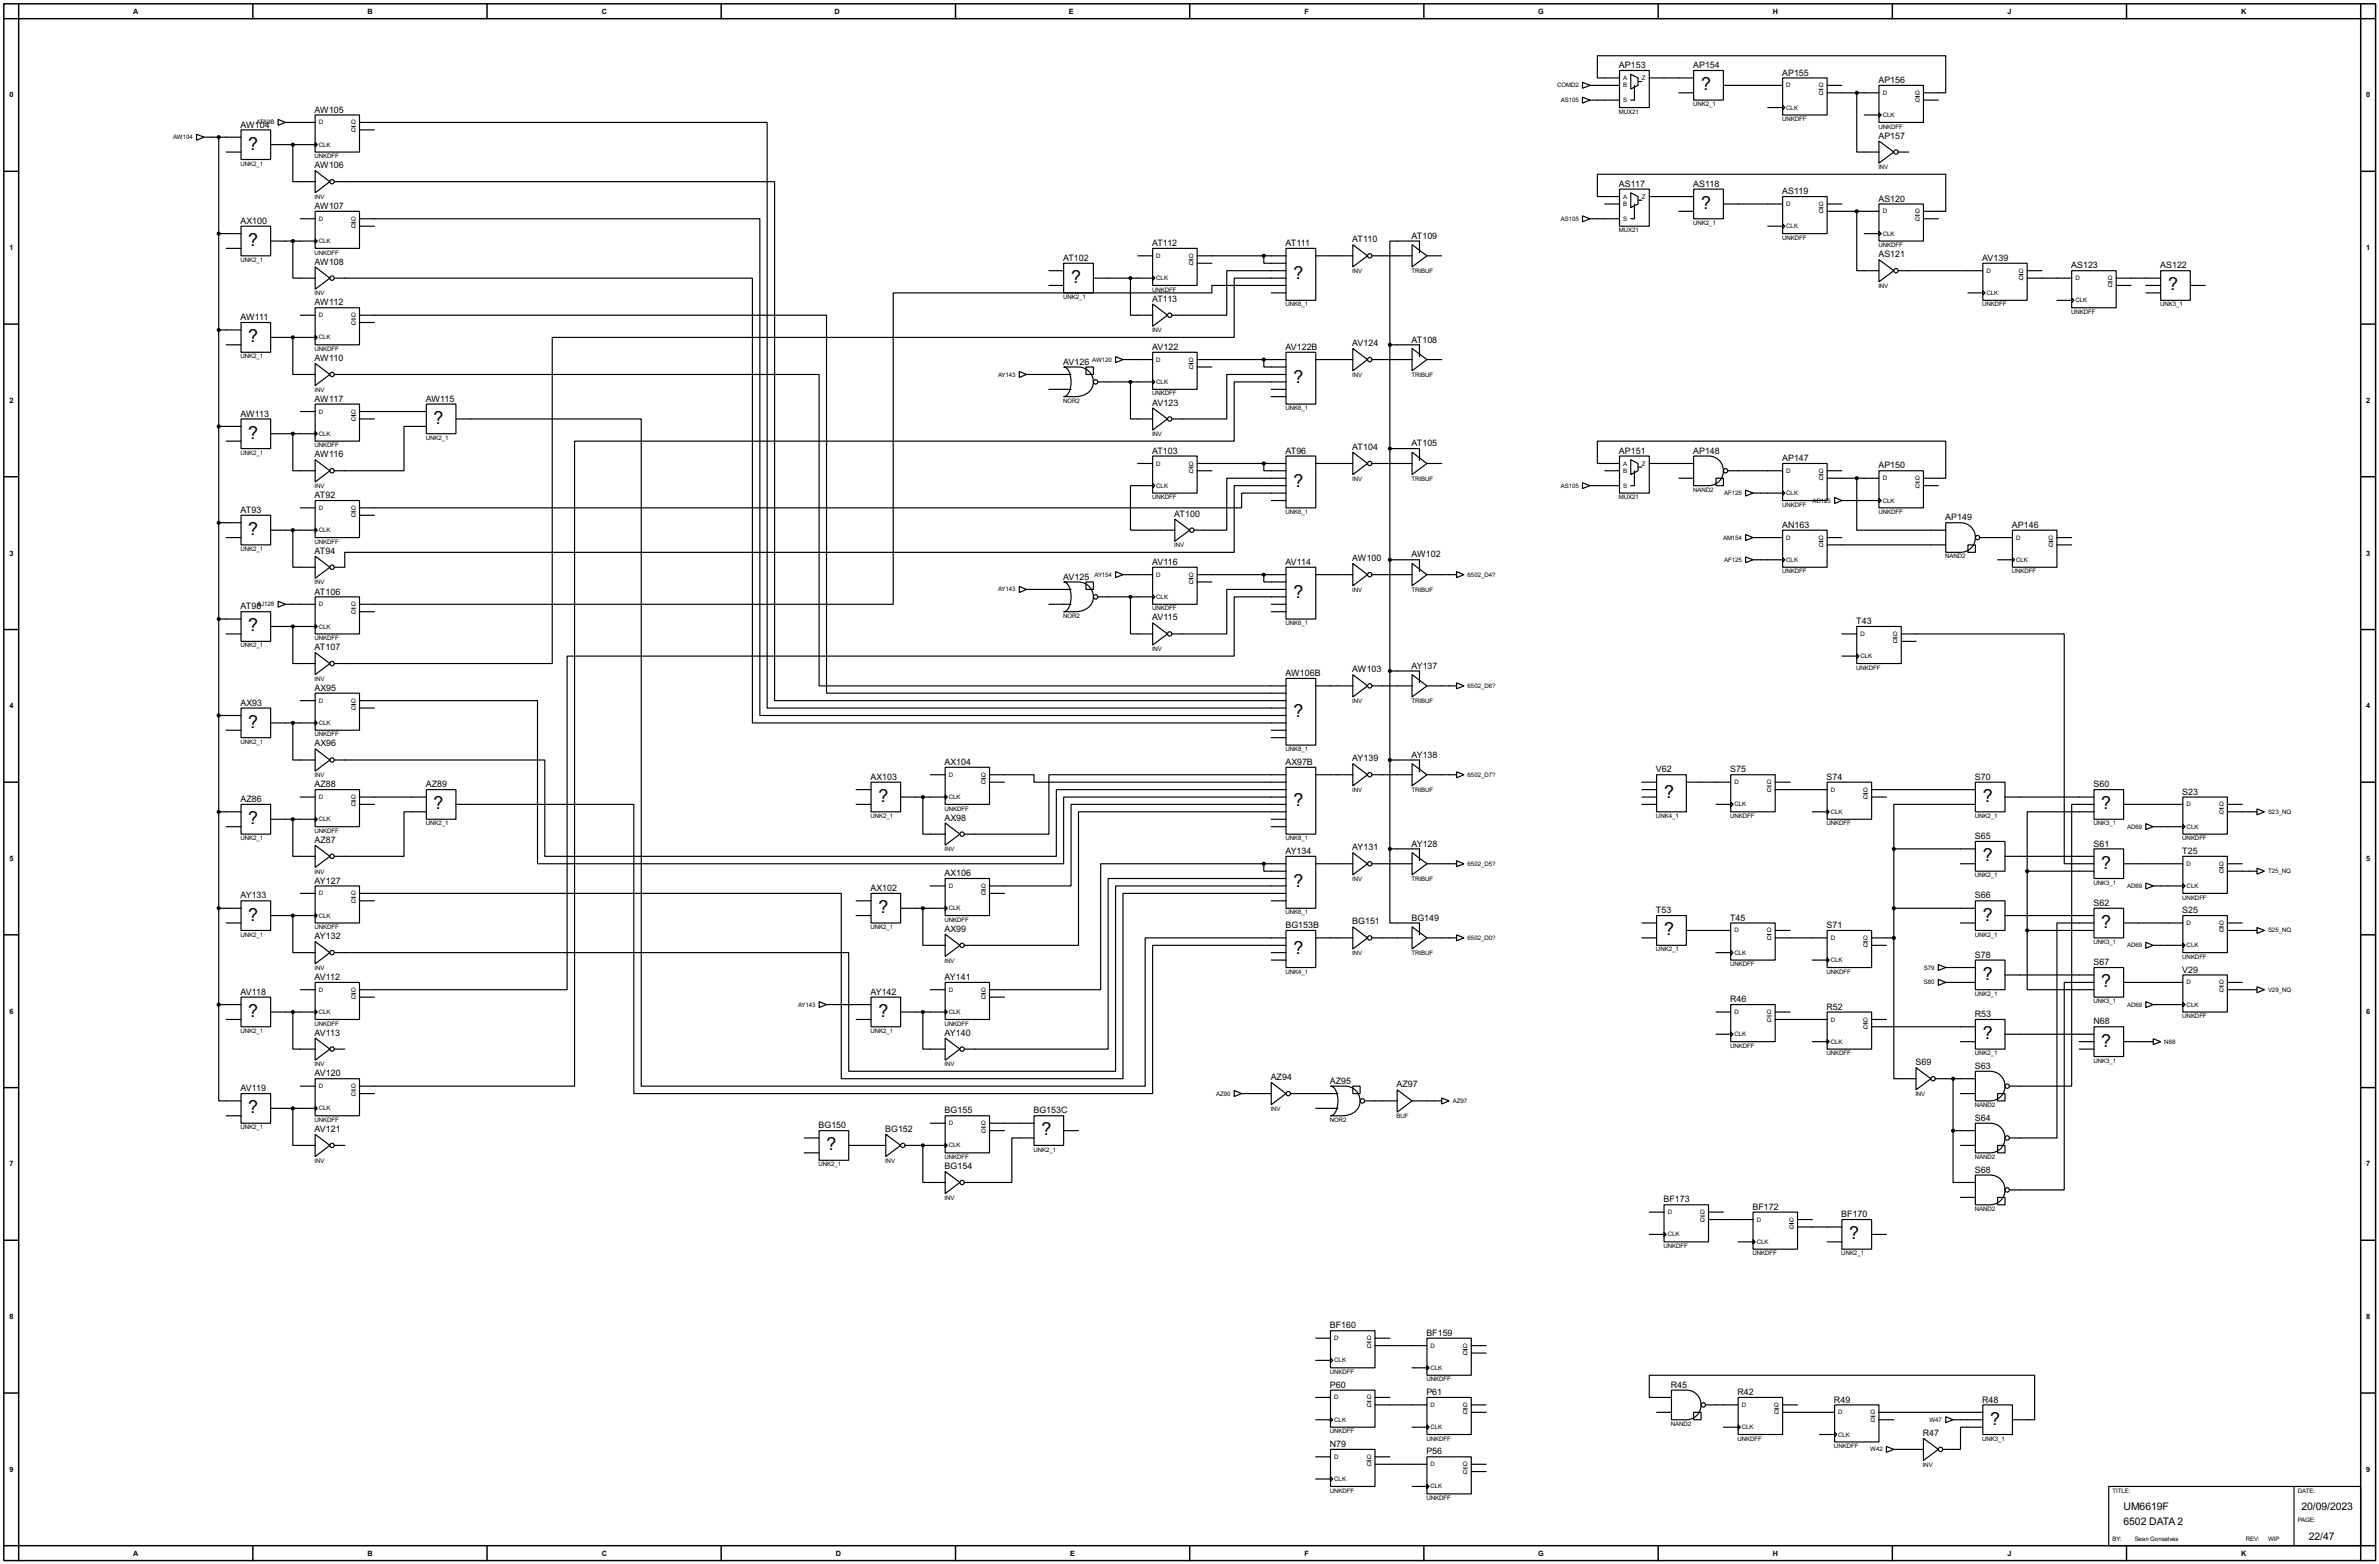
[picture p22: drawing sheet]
<svg xmlns="http://www.w3.org/2000/svg" width="815mm" height="536mm" viewBox="0 0 815 536" stroke-linecap="round" stroke-linejoin="round" font-family="sans-serif">
<defs><g id="words">
<g font-size="6.9">
<text x="583" y="31">?</text>
<text x="85.1" y="51.3">?</text>
<text x="583" y="71.5">?</text>
<text x="85.1" y="84.2">?</text>
<text x="443.3" y="95.7">?</text>
<text x="367.1" y="96.9">?</text>
<text x="743" y="99.5">?</text>
<text x="85.1" y="117.3">?</text>
<text x="443.3" y="131.2">?</text>
<text x="148.6" y="145.3">?</text>
<text x="85.1" y="150.3">?</text>
<text x="443.3" y="166.8">?</text>
<text x="85.1" y="183.4">?</text>
<text x="443.3" y="204.9">?</text>
<text x="85.1" y="216.4">?</text>
<text x="443.3" y="245.6">?</text>
<text x="85.1" y="249.4">?</text>
<text x="301" y="274.8">?</text>
<text x="570.3" y="273.5">?</text>
<text x="679.5" y="274.8">?</text>
<text x="148.6" y="277.3">?</text>
<text x="443.3" y="276.1">?</text>
<text x="720.1" y="277.3">?</text>
<text x="85.1" y="282.4">?</text>
<text x="679.5" y="295.1">?</text>
<text x="720.1" y="297.7">?</text>
<text x="443.3" y="304">?</text>
<text x="85.1" y="315.4">?</text>
<text x="301" y="312.9">?</text>
<text x="679.5" y="315.4">?</text>
<text x="720.1" y="318">?</text>
<text x="570.3" y="320.5">?</text>
<text x="443.3" y="326.9">?</text>
<text x="679.5" y="335.8">?</text>
<text x="720.1" y="338.3">?</text>
<text x="85.1" y="348.5">?</text>
<text x="301" y="348.5">?</text>
<text x="679.5" y="356.1">?</text>
<text x="720.1" y="358.6">?</text>
<text x="85.1" y="381.5">?</text>
<text x="356.9" y="389.1">?</text>
<text x="283.3" y="394.2">?</text>
<text x="633.8" y="424.7">?</text>
<text x="682" y="488.2">?</text>
</g>
<g font-size="4">
<text x="727.8" y="517.5">UM6619F</text>
<text x="788.7" y="517.5">20/09/2023</text>
<text x="727.8" y="522.5">6502 DATA 2</text>
<text x="791.3" y="527.6">22/47</text>
</g>
<g font-size="3.4">
<text x="554.8" y="23.3">AP153</text>
<text x="580.2" y="23.3">AP154</text>
<text x="610.7" y="25.9">AP155</text>
<text x="643.7" y="28.4">AP156</text>
<text x="107.8" y="38.6">AW105</text>
<text x="82.4" y="43.7">AW104</text>
<text x="643.7" y="47.5">AP157</text>
<text x="107.8" y="57.7">AW106</text>
<text x="554.8" y="64">AS117</text>
<text x="580.2" y="64">AS118</text>
<text x="107.8" y="71.6">AW107</text>
<text x="610.7" y="66.5">AS119</text>
<text x="643.7" y="69.1">AS120</text>
<text x="82.4" y="76.7">AX100</text>
<text x="463.4" y="83.1">AT110</text>
<text x="483.7" y="81.8">AT109</text>
<text x="364.3" y="89.4">AT102</text>
<text x="394.8" y="84.3">AT112</text>
<text x="440.5" y="84.3">AT111</text>
<text x="643.7" y="88.2">AS121</text>
<text x="679.3" y="89.4">AV139</text>
<text x="107.8" y="90.7">AW108</text>
<text x="709.8" y="92">AS123</text>
<text x="740.3" y="92">AS122</text>
<text x="107.8" y="104.7">AW112</text>
<text x="394.8" y="103.4">AT113</text>
<text x="82.4" y="109.7">AW111</text>
<text x="394.8" y="119.9">AV122</text>
<text x="440.5" y="119.9">AV122B</text>
<text x="463.4" y="118.6">AV124</text>
<text x="483.7" y="117.4">AT108</text>
<text x="107.8" y="123.7">AW110</text>
<text x="364.3" y="124.9">AV126</text>
<text x="107.8" y="137.6">AW117</text>
<text x="145.9" y="137.6">AW115</text>
<text x="82.4" y="142.8">AW113</text>
<text x="394.8" y="139">AV123</text>
<text x="394.8" y="155.5">AT103</text>
<text x="440.5" y="155.5">AT96</text>
<text x="463.4" y="154.2">AT104</text>
<text x="483.7" y="152.9">AT105</text>
<text x="554.8" y="155.5">AP151</text>
<text x="580.2" y="155.5">AP148</text>
<text x="107.8" y="156.7">AW116</text>
<text x="610.7" y="158">AP147</text>
<text x="643.7" y="160.5">AP150</text>
<text x="107.8" y="170.7">AT92</text>
<text x="82.4" y="175.7">AT93</text>
<text x="402.4" y="177.1">AT100</text>
<text x="666.6" y="178.3">AP149</text>
<text x="610.7" y="180.9">AN163</text>
<text x="689.5" y="180.9">AP146</text>
<text x="107.8" y="189.8">AT94</text>
<text x="483.7" y="191">AW102</text>
<text x="394.8" y="193.6">AV116</text>
<text x="440.5" y="193.6">AV114</text>
<text x="463.4" y="192.3">AW100</text>
<text x="107.8" y="203.7">AT106</text>
<text x="364.3" y="198.6">AV125</text>
<text x="82.4" y="208.8">AT98</text>
<text x="394.8" y="212.6">AV115</text>
<text x="636.1" y="213.9">T43</text>
<text x="107.8" y="222.8">AT107</text>
<text x="440.5" y="231.7">AW106B</text>
<text x="463.4" y="230.4">AW103</text>
<text x="483.7" y="229.1">AY137</text>
<text x="107.8" y="236.7">AX95</text>
<text x="82.4" y="241.8">AX93</text>
<text x="107.8" y="255.8">AX96</text>
<text x="323.7" y="262.1">AX104</text>
<text x="440.5" y="262.1">AX97B</text>
<text x="463.4" y="260.9">AY139</text>
<text x="483.7" y="259.6">AY138</text>
<text x="107.8" y="269.8">AZ88</text>
<text x="145.9" y="269.8">AZ89</text>
<text x="298.3" y="267.2">AX103</text>
<text x="567.5" y="264.7">V62</text>
<text x="592.9" y="264.7">S75</text>
<text x="626" y="267.2">S74</text>
<text x="676.8" y="267.2">S70</text>
<text x="717.4" y="269.8">S60</text>
<text x="82.4" y="274.8">AZ86</text>
<text x="747.9" y="272.3">S23</text>
<text x="323.7" y="281.2">AX98</text>
<text x="676.8" y="287.5">S65</text>
<text x="107.8" y="288.8">AZ87</text>
<text x="440.5" y="292.6">AY134</text>
<text x="463.4" y="291.4">AY131</text>
<text x="483.7" y="290.1">AY128</text>
<text x="717.4" y="290.1">S61</text>
<text x="747.9" y="292.6">T25</text>
<text x="107.8" y="302.8">AY127</text>
<text x="298.3" y="305.3">AX102</text>
<text x="323.7" y="300.2">AX106</text>
<text x="82.4" y="307.9">AY133</text>
<text x="676.8" y="307.9">S66</text>
<text x="717.4" y="310.4">S62</text>
<text x="463.4" y="316.8">BG151</text>
<text x="483.7" y="315.5">BG149</text>
<text x="567.5" y="312.9">T53</text>
<text x="592.9" y="315.5">T45</text>
<text x="747.9" y="312.9">S25</text>
<text x="107.8" y="321.8">AY132</text>
<text x="323.7" y="319.3">AX99</text>
<text x="440.5" y="318">BG153B</text>
<text x="626" y="318">S71</text>
<text x="676.8" y="328.2">S78</text>
<text x="107.8" y="335.8">AV112</text>
<text x="323.7" y="335.8">AY141</text>
<text x="717.4" y="330.7">S67</text>
<text x="747.9" y="333.3">V29</text>
<text x="82.4" y="340.9">AV118</text>
<text x="298.3" y="340.9">AY142</text>
<text x="592.9" y="343.4">R46</text>
<text x="626" y="346">R52</text>
<text x="676.8" y="348.5">R53</text>
<text x="717.4" y="351">N68</text>
<text x="107.8" y="354.9">AV113</text>
<text x="323.7" y="354.9">AY140</text>
<text x="656.4" y="365">S69</text>
<text x="107.8" y="368.8">AV120</text>
<text x="435.5" y="370.1">AZ94</text>
<text x="455.8" y="371.4">AZ95</text>
<text x="676.8" y="366.3">S63</text>
<text x="82.4" y="373.9">AV119</text>
<text x="478.6" y="372.6">AZ97</text>
<text x="323.7" y="381.5">BG155</text>
<text x="354.2" y="381.5">BG153C</text>
<text x="107.8" y="387.9">AV121</text>
<text x="280.5" y="386.6">BG150</text>
<text x="303.4" y="387.9">BG152</text>
<text x="676.8" y="384.1">S64</text>
<text x="323.7" y="400.6">BG154</text>
<text x="676.8" y="401.8">S68</text>
<text x="570.1" y="412">BF173</text>
<text x="600.6" y="414.5">BF172</text>
<text x="631" y="417.1">BF170</text>
<text x="455.8" y="455.2">BF160</text>
<text x="488.8" y="457.7">BF159</text>
<text x="455.8" y="475.5">P60</text>
<text x="488.8" y="478">P61</text>
<text x="572.6" y="475.5">R45</text>
<text x="595.5" y="478">R42</text>
<text x="628.5" y="480.6">R49</text>
<text x="679.3" y="480.6">R48</text>
<text x="455.8" y="495.8">N79</text>
<text x="659" y="492">R47</text>
<text x="488.8" y="498.4">P56</text>
</g>
<g font-size="2.8">
<text x="45.7" y="4.7">A</text>
<text x="126" y="4.7">B</text>
<text x="206.2" y="4.7">C</text>
<text x="286" y="4.7">D</text>
<text x="366.3" y="4.7">E</text>
<text x="447.1" y="4.7">F</text>
<text x="527.2" y="4.7">G</text>
<text x="607.5" y="4.7">H</text>
<text x="688" y="4.7">J</text>
<text x="768.1" y="4.7">K</text>
<text x="3.2" y="33.4">0</text>
<text x="810.9" y="33.4">0</text>
<text x="3.2" y="85.7">1</text>
<text x="810.9" y="85.7">1</text>
<text x="3.2" y="138.1">2</text>
<text x="810.9" y="138.1">2</text>
<text x="3.2" y="190.4">3</text>
<text x="810.9" y="190.4">3</text>
<text x="3.2" y="242.7">4</text>
<text x="810.9" y="242.7">4</text>
<text x="3.2" y="295">5</text>
<text x="810.9" y="295">5</text>
<text x="3.2" y="347.4">6</text>
<text x="810.9" y="347.4">6</text>
<text x="3.2" y="399.7">7</text>
<text x="810.9" y="399.7">7</text>
<text x="3.2" y="452">8</text>
<text x="810.9" y="452">8</text>
<text x="3.2" y="504.3">9</text>
<text x="810.9" y="504.3">9</text>
<text x="45.7" y="533">A</text>
<text x="126" y="533">B</text>
<text x="206.2" y="533">C</text>
<text x="286.5" y="533">D</text>
<text x="366.8" y="533">E</text>
<text x="447.1" y="533">F</text>
<text x="527.2" y="533">G</text>
<text x="607.5" y="533">H</text>
<text x="688" y="533">J</text>
<text x="768.1" y="533">K</text>
</g>
<g font-size="2.4">
<text x="533.7" y="30">COMD2</text>
<text x="556.3" y="27.4">A</text>
<text x="556.3" y="30">B</text>
<text x="562.7" y="27.4">Z</text>
<text x="612.2" y="30">D</text>
<text x="623.3" y="30">Q</text>
<text x="534.9" y="35">AS105</text>
<text x="556.3" y="35">S</text>
<text x="623.3" y="32.5">Q</text>
<text x="645.2" y="32.5">D</text>
<text x="656.3" y="35">Q</text>
<text x="656.3" y="32.5">Q</text>
<text x="554.8" y="38.9">MUX21</text>
<text x="580.2" y="36.4">UNK2_1</text>
<text x="610.7" y="41.5">UNKDFF</text>
<text x="612.2" y="37.5">CLK</text>
<text x="645.2" y="40.1">CLK</text>
<text x="59.3" y="47.7">AW104</text>
<text x="87.9" y="42.7">AT83B</text>
<text x="109.3" y="42.7">D</text>
<text x="120.4" y="45.2">Q</text>
<text x="120.4" y="42.7">Q</text>
<text x="643.7" y="44.1">UNKDFF</text>
<text x="109.3" y="50.2">CLK</text>
<text x="82.4" y="56.8">UNK2_1</text>
<text x="107.8" y="54.2">UNKDFF</text>
<text x="643.7" y="58">INV</text>
<text x="107.8" y="68.2">INV</text>
<text x="556.3" y="68.1">A</text>
<text x="556.3" y="70.6">B</text>
<text x="562.7" y="68.1">Z</text>
<text x="612.2" y="70.6">D</text>
<text x="623.3" y="70.6">Q</text>
<text x="109.3" y="75.6">D</text>
<text x="120.4" y="75.6">Q</text>
<text x="534.9" y="75.6">AS105</text>
<text x="556.3" y="75.6">S</text>
<text x="580.2" y="77">UNK2_1</text>
<text x="623.3" y="73.1">Q</text>
<text x="645.2" y="73.1">D</text>
<text x="656.3" y="75.6">Q</text>
<text x="656.3" y="73.1">Q</text>
<text x="109.3" y="83.3">CLK</text>
<text x="120.4" y="78.2">Q</text>
<text x="554.8" y="79.6">MUX21</text>
<text x="610.7" y="82.2">UNKDFF</text>
<text x="612.2" y="78.2">CLK</text>
<text x="645.2" y="80.8">CLK</text>
<text x="82.4" y="89.7">UNK2_1</text>
<text x="107.8" y="87.2">UNKDFF</text>
<text x="396.3" y="88.3">D</text>
<text x="407.4" y="88.3">Q</text>
<text x="643.7" y="84.7">UNKDFF</text>
<text x="396.3" y="96">CLK</text>
<text x="407.4" y="90.9">Q</text>
<text x="463.4" y="93.6">INV</text>
<text x="483.7" y="93.6">TRIBUF</text>
<text x="680.8" y="93.5">D</text>
<text x="691.9" y="96">Q</text>
<text x="691.9" y="93.5">Q</text>
<text x="711.3" y="96">D</text>
<text x="722.4" y="96">Q</text>
<text x="107.8" y="101.2">INV</text>
<text x="394.8" y="99.9">UNKDFF</text>
<text x="643.7" y="98.7">INV</text>
<text x="680.8" y="101">CLK</text>
<text x="722.4" y="98.5">Q</text>
<text x="364.3" y="102.4">UNK2_1</text>
<text x="440.5" y="105">UNK6_1</text>
<text x="679.3" y="105">UNKDFF</text>
<text x="709.8" y="107.6">UNKDFF</text>
<text x="711.3" y="103.6">CLK</text>
<text x="740.3" y="105">UNK3_1</text>
<text x="109.3" y="108.7">D</text>
<text x="120.4" y="111.2">Q</text>
<text x="120.4" y="108.7">Q</text>
<text x="394.8" y="113.9">INV</text>
<text x="109.3" y="116.3">CLK</text>
<text x="82.4" y="122.8">UNK2_1</text>
<text x="107.8" y="120.3">UNKDFF</text>
<text x="374.3" y="123.9">AW120</text>
<text x="396.3" y="123.9">D</text>
<text x="407.4" y="123.9">Q</text>
<text x="342.1" y="129">AY143</text>
<text x="396.3" y="131.6">CLK</text>
<text x="407.4" y="126.4">Q</text>
<text x="463.4" y="129.1">INV</text>
<text x="483.7" y="129.1">TRIBUF</text>
<text x="107.8" y="134.2">INV</text>
<text x="394.8" y="135.5">UNKDFF</text>
<text x="109.3" y="141.7">D</text>
<text x="120.4" y="141.7">Q</text>
<text x="364.3" y="138">NOR2</text>
<text x="440.5" y="140.5">UNK6_1</text>
<text x="109.3" y="149.3">CLK</text>
<text x="120.4" y="144.3">Q</text>
<text x="394.8" y="149.5">INV</text>
<text x="82.4" y="155.8">UNK2_1</text>
<text x="107.8" y="153.2">UNKDFF</text>
<text x="145.9" y="150.7">UNK2_1</text>
<text x="396.3" y="159.5">D</text>
<text x="407.4" y="159.5">Q</text>
<text x="556.3" y="159.5">A</text>
<text x="562.7" y="159.5">Z</text>
<text x="107.8" y="167.2">INV</text>
<text x="396.3" y="167.1">CLK</text>
<text x="407.4" y="162">Q</text>
<text x="463.4" y="164.7">INV</text>
<text x="483.7" y="164.7">TRIBUF</text>
<text x="534.9" y="167.1">AS105</text>
<text x="556.3" y="167.1">S</text>
<text x="556.3" y="162">B</text>
<text x="612.2" y="162">D</text>
<text x="623.3" y="164.5">Q</text>
<text x="623.3" y="162">Q</text>
<text x="645.2" y="164.5">D</text>
<text x="656.3" y="167.1">Q</text>
<text x="656.3" y="164.5">Q</text>
<text x="394.8" y="171.1">UNKDFF</text>
<text x="554.8" y="171.1">MUX21</text>
<text x="580.2" y="168.5">NAND2</text>
<text x="590.9" y="169.7">AF125</text>
<text x="610.7" y="173.6">UNKDFF</text>
<text x="612.2" y="169.7">CLK</text>
<text x="621.1" y="172.2">AC125</text>
<text x="645.2" y="172.2">CLK</text>
<text x="109.3" y="174.7">D</text>
<text x="120.4" y="177.3">Q</text>
<text x="120.4" y="174.7">Q</text>
<text x="440.5" y="176.1">UNK6_1</text>
<text x="643.7" y="176.1">UNKDFF</text>
<text x="109.3" y="182.4">CLK</text>
<text x="590.5" y="184.9">AM154</text>
<text x="612.2" y="184.9">D</text>
<text x="623.3" y="184.9">Q</text>
<text x="690.9" y="184.9">D</text>
<text x="702" y="184.9">Q</text>
<text x="82.4" y="188.8">UNK2_1</text>
<text x="107.8" y="186.3">UNKDFF</text>
<text x="402.4" y="187.6">INV</text>
<text x="623.3" y="187.4">Q</text>
<text x="666.6" y="191.4">NAND2</text>
<text x="702" y="187.4">Q</text>
<text x="375.1" y="197.6">AY154</text>
<text x="396.3" y="197.6">D</text>
<text x="407.4" y="197.6">Q</text>
<text x="503" y="197.6">6502_D4?</text>
<text x="590.9" y="192.5">AF125</text>
<text x="610.7" y="196.5">UNKDFF</text>
<text x="612.2" y="192.5">CLK</text>
<text x="689.5" y="196.5">UNKDFF</text>
<text x="690.9" y="192.5">CLK</text>
<text x="107.8" y="200.3">INV</text>
<text x="342.1" y="202.7">AY143</text>
<text x="407.4" y="200.1">Q</text>
<text x="463.4" y="202.8">INV</text>
<text x="483.7" y="202.8">TRIBUF</text>
<text x="88.2" y="207.8">AJ128</text>
<text x="109.3" y="207.8">D</text>
<text x="120.4" y="207.8">Q</text>
<text x="394.8" y="209.2">UNKDFF</text>
<text x="396.3" y="205.2">CLK</text>
<text x="109.3" y="215.4">CLK</text>
<text x="120.4" y="210.3">Q</text>
<text x="364.3" y="211.7">NOR2</text>
<text x="440.5" y="214.2">UNK6_1</text>
<text x="82.4" y="221.9">UNK2_1</text>
<text x="107.8" y="219.3">UNKDFF</text>
<text x="637.6" y="217.9">D</text>
<text x="648.7" y="220.5">Q</text>
<text x="648.7" y="217.9">Q</text>
<text x="394.8" y="223.1">INV</text>
<text x="637.6" y="225.5">CLK</text>
<text x="107.8" y="233.3">INV</text>
<text x="636.1" y="229.5">UNKDFF</text>
<text x="503" y="235.7">6502_D6?</text>
<text x="109.3" y="240.8">D</text>
<text x="120.4" y="243.3">Q</text>
<text x="120.4" y="240.8">Q</text>
<text x="463.4" y="240.9">INV</text>
<text x="483.7" y="240.9">TRIBUF</text>
<text x="109.3" y="248.4">CLK</text>
<text x="82.4" y="254.9">UNK2_1</text>
<text x="107.8" y="252.3">UNKDFF</text>
<text x="440.5" y="257.4">UNK8_1</text>
<text x="107.8" y="266.3">INV</text>
<text x="325.2" y="266.2">D</text>
<text x="336.3" y="268.7">Q</text>
<text x="336.3" y="266.2">Q</text>
<text x="503" y="266.2">6502_D7?</text>
<text x="594.4" y="268.7">D</text>
<text x="605.5" y="268.7">Q</text>
<text x="109.3" y="273.8">D</text>
<text x="120.4" y="273.8">Q</text>
<text x="325.2" y="273.8">CLK</text>
<text x="463.4" y="271.4">INV</text>
<text x="483.7" y="271.4">TRIBUF</text>
<text x="605.5" y="271.3">Q</text>
<text x="627.4" y="271.3">D</text>
<text x="638.5" y="273.8">Q</text>
<text x="638.5" y="271.3">Q</text>
<text x="109.3" y="281.4">CLK</text>
<text x="120.4" y="276.3">Q</text>
<text x="298.3" y="280.3">UNK2_1</text>
<text x="323.7" y="277.7">UNKDFF</text>
<text x="567.5" y="280.3">UNK4_1</text>
<text x="592.9" y="280.3">UNKDFF</text>
<text x="594.4" y="276.3">CLK</text>
<text x="627.4" y="278.9">CLK</text>
<text x="676.8" y="280.3">UNK2_1</text>
<text x="749.4" y="276.3">D</text>
<text x="760.5" y="278.9">Q</text>
<text x="760.5" y="276.3">Q</text>
<text x="777.3" y="278.9">S23_NQ</text>
<text x="82.4" y="287.9">UNK2_1</text>
<text x="107.8" y="285.4">UNKDFF</text>
<text x="145.9" y="282.8">UNK2_1</text>
<text x="440.5" y="287.9">UNK8_1</text>
<text x="626" y="282.8">UNKDFF</text>
<text x="717.4" y="282.8">UNK3_1</text>
<text x="728.9" y="284">AD69</text>
<text x="747.9" y="287.9">UNKDFF</text>
<text x="749.4" y="284">CLK</text>
<text x="323.7" y="291.7">INV</text>
<text x="107.8" y="299.3">INV</text>
<text x="503" y="296.7">6502_D5?</text>
<text x="749.4" y="296.7">D</text>
<text x="760.5" y="299.2">Q</text>
<text x="760.5" y="296.7">Q</text>
<text x="777.3" y="299.2">T25_NQ</text>
<text x="325.2" y="304.3">D</text>
<text x="336.3" y="304.3">Q</text>
<text x="463.4" y="301.9">INV</text>
<text x="483.7" y="301.9">TRIBUF</text>
<text x="676.8" y="300.6">UNK2_1</text>
<text x="717.4" y="303.1">UNK3_1</text>
<text x="728.9" y="304.3">AD69</text>
<text x="749.4" y="304.3">CLK</text>
<text x="109.3" y="306.8">D</text>
<text x="120.4" y="309.4">Q</text>
<text x="120.4" y="306.8">Q</text>
<text x="325.2" y="311.9">CLK</text>
<text x="336.3" y="306.8">Q</text>
<text x="747.9" y="308.2">UNKDFF</text>
<text x="109.3" y="314.4">CLK</text>
<text x="323.7" y="315.8">UNKDFF</text>
<text x="440.5" y="313.3">UNK6_1</text>
<text x="749.4" y="317">D</text>
<text x="760.5" y="317">Q</text>
<text x="82.4" y="320.9">UNK2_1</text>
<text x="107.8" y="318.4">UNKDFF</text>
<text x="298.3" y="318.4">UNK2_1</text>
<text x="503" y="322.1">6502_D0?</text>
<text x="594.4" y="319.5">D</text>
<text x="605.5" y="322.1">Q</text>
<text x="605.5" y="319.5">Q</text>
<text x="627.4" y="322.1">D</text>
<text x="638.5" y="322.1">Q</text>
<text x="676.8" y="320.9">UNK2_1</text>
<text x="717.4" y="323.5">UNK3_1</text>
<text x="760.5" y="319.5">Q</text>
<text x="777.3" y="319.5">S25_NQ</text>
<text x="323.7" y="329.8">INV</text>
<text x="463.4" y="327.3">INV</text>
<text x="483.7" y="327.3">TRIBUF</text>
<text x="567.5" y="326">UNK2_1</text>
<text x="594.4" y="327.1">CLK</text>
<text x="627.4" y="329.7">CLK</text>
<text x="638.5" y="324.6">Q</text>
<text x="728.9" y="324.6">AD69</text>
<text x="747.9" y="328.5">UNKDFF</text>
<text x="749.4" y="324.6">CLK</text>
<text x="107.8" y="332.4">INV</text>
<text x="440.5" y="333.6">UNK4_1</text>
<text x="592.9" y="331.1">UNKDFF</text>
<text x="626" y="333.6">UNKDFF</text>
<text x="659.3" y="332.2">S79</text>
<text x="109.3" y="339.8">D</text>
<text x="120.4" y="339.8">Q</text>
<text x="325.2" y="339.8">D</text>
<text x="336.3" y="339.8">Q</text>
<text x="659.3" y="337.3">S80</text>
<text x="676.8" y="341.2">UNK2_1</text>
<text x="749.4" y="337.3">D</text>
<text x="760.5" y="339.8">Q</text>
<text x="760.5" y="337.3">Q</text>
<text x="777.3" y="339.8">V29_NQ</text>
<text x="109.3" y="347.5">CLK</text>
<text x="120.4" y="342.4">Q</text>
<text x="273.5" y="344.9">AY143</text>
<text x="325.2" y="347.5">CLK</text>
<text x="336.3" y="342.4">Q</text>
<text x="594.4" y="347.5">D</text>
<text x="605.5" y="347.5">Q</text>
<text x="717.4" y="343.8">UNK3_1</text>
<text x="728.9" y="344.9">AD69</text>
<text x="749.4" y="344.9">CLK</text>
<text x="82.4" y="353.9">UNK2_1</text>
<text x="107.8" y="351.4">UNKDFF</text>
<text x="298.3" y="353.9">UNK2_1</text>
<text x="323.7" y="351.4">UNKDFF</text>
<text x="605.5" y="350">Q</text>
<text x="627.4" y="350">D</text>
<text x="638.5" y="352.5">Q</text>
<text x="638.5" y="350">Q</text>
<text x="747.9" y="348.9">UNKDFF</text>
<text x="592.9" y="359">UNKDFF</text>
<text x="594.4" y="355.1">CLK</text>
<text x="627.4" y="357.6">CLK</text>
<text x="741.7" y="357.6">N68</text>
<text x="107.8" y="365.4">INV</text>
<text x="323.7" y="365.4">INV</text>
<text x="626" y="361.6">UNKDFF</text>
<text x="676.8" y="361.6">UNK2_1</text>
<text x="717.4" y="364.1">UNK3_1</text>
<text x="109.3" y="372.9">D</text>
<text x="120.4" y="375.4">Q</text>
<text x="120.4" y="372.9">Q</text>
<text x="416.8" y="375.4">AZ90</text>
<text x="497.9" y="377.9">AZ97</text>
<text x="656.4" y="375.5">INV</text>
<text x="109.3" y="380.5">CLK</text>
<text x="435.5" y="380.6">INV</text>
<text x="478.6" y="383.1">BUF</text>
<text x="676.8" y="379.3">NAND2</text>
<text x="82.4" y="387">UNK2_1</text>
<text x="107.8" y="384.4">UNKDFF</text>
<text x="325.2" y="385.6">D</text>
<text x="336.3" y="388.1">Q</text>
<text x="336.3" y="385.6">Q</text>
<text x="455.8" y="384.4">NOR2</text>
<text x="325.2" y="393.2">CLK</text>
<text x="354.2" y="394.6">UNK2_1</text>
<text x="107.8" y="398.4">INV</text>
<text x="280.5" y="399.7">UNK2_1</text>
<text x="303.4" y="398.4">INV</text>
<text x="323.7" y="397.1">UNKDFF</text>
<text x="676.8" y="397.1">NAND2</text>
<text x="323.7" y="411.1">INV</text>
<text x="571.6" y="416">D</text>
<text x="582.7" y="418.6">Q</text>
<text x="582.7" y="416">Q</text>
<text x="602" y="418.6">D</text>
<text x="613.1" y="418.6">Q</text>
<text x="676.8" y="414.9">NAND2</text>
<text x="571.6" y="423.7">CLK</text>
<text x="613.1" y="421.1">Q</text>
<text x="570.1" y="427.6">UNKDFF</text>
<text x="600.6" y="430.1">UNKDFF</text>
<text x="602" y="426.2">CLK</text>
<text x="631" y="430.1">UNK2_1</text>
<text x="457.3" y="459.2">D</text>
<text x="468.4" y="461.8">Q</text>
<text x="468.4" y="459.2">Q</text>
<text x="490.3" y="461.8">D</text>
<text x="501.4" y="461.8">Q</text>
<text x="457.3" y="466.8">CLK</text>
<text x="501.4" y="464.3">Q</text>
<text x="455.8" y="470.8">UNKDFF</text>
<text x="488.8" y="473.3">UNKDFF</text>
<text x="490.3" y="469.4">CLK</text>
<text x="457.3" y="479.5">D</text>
<text x="468.4" y="479.5">Q</text>
<text x="468.4" y="482.1">Q</text>
<text x="490.3" y="482.1">D</text>
<text x="501.4" y="484.6">Q</text>
<text x="501.4" y="482.1">Q</text>
<text x="597" y="482.1">D</text>
<text x="608.1" y="484.6">Q</text>
<text x="608.1" y="482.1">Q</text>
<text x="630" y="484.6">D</text>
<text x="641.1" y="484.6">Q</text>
<text x="455.8" y="491.1">UNKDFF</text>
<text x="457.3" y="487.2">CLK</text>
<text x="490.3" y="489.7">CLK</text>
<text x="572.6" y="488.6">NAND2</text>
<text x="597" y="489.7">CLK</text>
<text x="641.1" y="487.2">Q</text>
<text x="661.2" y="487.2">W47</text>
<text x="488.8" y="493.6">UNKDFF</text>
<text x="595.5" y="493.6">UNKDFF</text>
<text x="628.5" y="496.2">UNKDFF</text>
<text x="630" y="492.2">CLK</text>
<text x="640.9" y="497.3">W42</text>
<text x="679.3" y="493.6">UNK3_1</text>
<text x="457.3" y="499.9">D</text>
<text x="468.4" y="502.4">Q</text>
<text x="468.4" y="499.9">Q</text>
<text x="490.3" y="502.4">D</text>
<text x="501.4" y="502.4">Q</text>
<text x="659" y="502.5">INV</text>
<text x="457.3" y="507.5">CLK</text>
<text x="501.4" y="504.9">Q</text>
<text x="455.8" y="511.4">UNKDFF</text>
<text x="488.8" y="514">UNKDFF</text>
<text x="490.3" y="510">CLK</text>
<text x="724" y="511.5">TITLE:</text>
<text x="787.5" y="511.5">DATE:</text>
<text x="787.5" y="521.6">PAGE:</text>
<text x="724" y="528">BY:</text>
<text x="731.6" y="528">Sean Gonsalves</text>
<text x="769.7" y="528">REV:</text>
<text x="777.3" y="528">WIP</text>
</g>
</g></defs>
<g fill="none" stroke="#000" stroke-width=".5">
<path d="M1.3 1.3h812.8v533.4h-812.8zM6.4 6.4h802.6v523.2h-802.6zM6.4 1.3v5.1h-5.1M86.7 1.3v5.1M166.9 1.3v5.1M247.2 1.3v5.1M327.5 1.3v5.1M407.7 1.3v5.1M488 1.3v5.1M568.3 1.3v5.1M648.5 1.3v5.1M728.8 1.3v5.1"/>
<path d="M809 1.3v5.1h5.1M1.3 58.7h5.1M809 58.7h5.1M1.3 111.1h5.1M809 111.1h5.1M1.3 163.4h5.1M809 163.4h5.1M1.3 215.7h5.1M809 215.7h5.1M1.3 268h5.1M809 268h5.1M1.3 320.3h5.1"/>
<path d="M809 320.3h5.1M1.3 372.7h5.1M809 372.7h5.1M1.3 425h5.1M809 425h5.1M1.3 477.3h5.1M809 477.3h5.1M1.3 529.6h5.1v5.1M86.7 529.6v5.1M166.9 529.6v5.1M247.2 529.6v5.1M327.5 529.6v5.1"/>
<path d="M407.7 529.6v5.1M488 529.6v5.1M568.3 529.6v5.1M648.5 529.6v5.1M728.8 529.6v5.1M814.1 529.6h-5.1v5.1"/>
</g>
<g fill="none" stroke="#000" stroke-width=".4">
<path d="M108 39.4h15.2v12.7h-15.2zM542.3 33.3l2.6 1-2.6 1.1zM542.3 28.2l2.6 1.1-2.6 1zM544.9 29.3h10.1M544.9 34.3h10.1M555 24.2h10.2v12.7h-10.2zM555 26.7h-7.6v-7.6h119.4v12.7h-7.6M558.9 25.5l2.5 1.2v2.6l-2.5 1.2zM560.1 29.3v5h-1.2M561.4 28h1.3M565.2 26.7h15.2M575.4 31.8h5"/>
<path d="M580.4 24.2h10.2v10.1h-10.2zM590.6 29.3h20.3M605.8 36.9h5.1M610.9 26.7h15.3v12.7h-15.3zM610.9 36.1l.8 .8-.8 .7zM626.2 31.8h17.7M626.2 29.3h5M636.3 31.8v20.3h7.6M638.9 39.4h5M643.9 29.3h15.3v12.7h-15.3zM643.9 38.7l.8 .7-.8 .8zM659.2 34.3h5.1"/>
<path d="M67.4 46l2.5 1-2.5 1.1zM69.9 47h12.7M75 47v297.2M77.5 52.1h5.1M82.6 44.5h10.2v10.2h-10.2zM92.8 49.6h15.2M95.3 40.9l2.5 1.1-2.5 1zM97.8 42h10.2M100.4 49.6v12.7h7.6M108 48.8l.8 .8-.8 .7zM108 58.5l5.1 3.8-5.1 3.8zM123.2 42h139.7v200.6h177.8"/>
<path d="M123.2 44.5h5.1M643.9 48.3l5.1 3.8-5.1 3.8zM650.5 52.1h3.6M82.6 77.5h10.2v10.2h-10.2zM102.9 75h5.1M108 72.4h15.2v12.7h-15.2zM114.6 62.3h150.9v177.8h175.2M123.2 75h137.2v170.2h180.3M123.2 77.5h5.1M542.3 74l2.6 1-2.6 1zM544.9 75h10.1M550 69.9h5"/>
<path d="M555 64.8h10.2v12.7h-10.2zM555 67.4h-7.6v-7.7h119.4v12.7h-7.6M558.9 66.1l2.5 1.3v2.5l-2.5 1.3zM560.1 69.9v5.1h-1.2M561.4 68.6h1.3M565.2 67.4h15.2M575.4 72.4h5M580.4 64.8h10.2v10.2h-10.2zM590.6 69.9h20.3M605.8 77.5h5.1M610.9 67.4h15.3v12.7h-15.3zM610.9 76.8l.8 .7-.8 .8z"/>
<path d="M626.2 72.4h17.7M626.2 69.9h5M636.3 72.4v20.4h7.6M643.9 69.9h15.3v12.7h-15.3zM643.9 79.3l.8 .8-.8 .7zM659.2 75h5.1M75 80.1h7.6M77.5 85.1h5.1M92.8 82.6h15.2M100.4 82.6v12.7h7.6M108 81.8l.8 .8-.8 .8zM108 91.5l5.1 3.8-5.1 3.8z"/>
<path d="M114.6 95.3h143.3v152.4h182.8M359.5 92.8h5M359.5 97.8h5M364.5 90.2h10.2v10.2h-10.2zM374.7 95.3h20.3M387.4 95.3v12.7h7.6M389.9 87.7h5.1M395 85.1h15.3v12.7h-15.3zM395 94.5l.8 .8-.8 .8zM410.3 87.7h30.4M410.3 90.2h5M433.1 87.7v2.5h7.6"/>
<path d="M440.7 85.1h10.2v17.8h-10.2zM440.7 92.8h-20.3v15.2h-18.8M440.7 95.3h-17.7v20.3h-233.7v111.8h-74.7M440.7 97.8h-25.4v2.6h-109.2v106.7h-182.9M450.9 87.7h12.7M463.6 83.9l5.1 3.8-5.1 3.8zM470.2 87.7h13.7M483.9 83.9l5.1 3.8-5.1 3.8zM486.5 86.7v-4.1h-10.2v35.6M489 87.7h5.1M638.9 80.1h5M643.9 89l5.1 3.8-5.1 3.8z"/>
<path d="M650.5 92.8h29M679.5 90.2h15.2v12.7h-15.2zM679.5 99.6l.8 .8-.8 .7zM694.7 95.3h15.3M694.7 92.8h5.1M710 92.8h15.2v12.7h-15.2zM725.2 95.3h15.3M725.2 97.8h5.1M735.4 97.8h5.1M740.5 92.8h10.1v10.1h-10.1zM750.6 97.8h5.1M75 113.1h7.6"/>
<path d="M77.5 118.2h5.1M82.6 110.5h10.2v10.2h-10.2zM92.8 115.6h15.2M100.4 115.6v12.7h7.6M102.9 108h5.1M108 105.5h15.2v12.7h-15.2zM108 114.9l.8 .7-.8 .8zM123.2 108h160.1v129.5h157.4M123.2 110.5h5.1M395 104.2l5.1 3.8-5.1 3.8zM435.7 100.4h5M463.6 119.4l5.1 3.8-5.1 3.9z"/>
<path d="M476.3 118.2h10.2v4M476.3 118.2v172.7M483.9 119.4l5.1 3.8-5.1 3.9zM674.4 100.4h5.1M704.9 102.9h5.1M710 102.2l.7 .7-.7 .8zM735.4 100.4h5.1M108 124.5l5.1 3.8-5.1 3.8zM108 138.5h15.2v12.7h-15.2zM114.6 128.3h166.1v106.7h160M146.1 138.5h10.2v10.1h-10.2zM349.3 127.3l2.5 1-2.5 1z"/>
<path d="M351.8 128.3h15.3M359.5 133.4h7.6M364.5 125.8h1.5a10.1 10.1 0 0 1 6.8 1.1 5 5 0 0 1 1.6 5.7 5 5 0 0 1-4.9 3.2l-5 .1a3.2 3.2 0 0 0 2.4-3.1 7.7 7.7 0 0 0-1.4-6.7zM372.2 125.8h2.5v2.5h-2.5zM376.2 130.9h18.8M382.3 122.2l2.6 1-2.6 1.1zM384.9 123.2h10.1M387.4 130.9v12.7h7.6M395 120.7h15.3v12.7h-15.3zM395 130.1l.8 .8-.8 .7zM395 139.8l5.1 3.8-5.1 3.8zM410.3 123.2h30.4"/>
<path d="M410.3 125.8h5M433.1 123.2v2.6h7.6M435.7 133.4h5M435.7 135.9h5M440.7 120.7h10.2v17.8h-10.2zM440.7 128.3h-20.3v15.3h-18.8M440.7 130.9h-17.7v20.3h-226.1v221h-73.7M450.9 123.2h12.7M470.2 123.2h13.7M489 123.2h5.1M75 146.1h7.6M77.5 151.2h5.1"/>
<path d="M82.6 143.6h10.2v10.1h-10.2zM92.8 148.6h15.2M100.4 148.6v12.7h7.6M102.9 141h5.1M108 147.9l.8 .7-.8 .8zM108 157.5l5.1 3.8-5.1 3.9zM123.2 141h22.9M123.2 143.6h5.1M146.1 146.1h-7.6v15.2h-23.9M156.3 143.6h63.5v228.6h172.7v-50.8h48.2M389.9 158.8h5.1M395 156.3h15.3v12.7h-15.3z"/>
<path d="M410.3 158.8h30.4M433.1 158.8v2.5h7.6M440.7 156.3h10.2v17.7h-10.2zM450.9 158.8h12.7M463.6 155l5.1 3.8-5.1 3.8zM470.2 158.8h13.7M476.3 153.7h10.2v4.1M483.9 155l5.1 3.8-5.1 3.8zM489 158.8h5.1M555 156.3h10.2v12.7h-10.2zM555 158.8h-7.6v-7.6h119.4v12.7h-7.6M558.9 157.5l2.5 1.3v2.5l-2.5 1.3z"/>
<path d="M565.2 158.8h15.2M580.4 156.3h3.9a5.1 5.1 0 0 1 6.3 4.4 5.1 5.1 0 0 1-5.1 5.7h-5.1zM610.9 158.8h15.3v12.7h-15.3zM75 179.1h7.6M82.6 176.6h10.2v10.1h-10.2zM102.9 174h5.1M108 171.5h15.2v12.7h-15.2zM123.2 176.6h5.1M395 165.7l.8 .7-.8 .8zM395 166.4h-7.6v15.3h15.2M402.6 177.9l5.1 3.8-5.1 3.8zM410.3 161.3h5"/>
<path d="M435.7 171.5h5M440.7 163.9h-20.3v17.8h-11.2M440.7 169h-15.2v5h-302.3M440.7 166.4h-17.7v22.9h-304.8v5.1h-3.6M542.3 165.4l2.6 1-2.6 1zM544.9 166.4h10.1M550 161.3h5M560.1 161.3v5.1h-1.2M561.4 160.1h1.3M575.4 163.9h5M588.1 163.9h2.5v2.5h-2.5zM592.1 161.3h18.8"/>
<path d="M598.2 167.9l2.6 1.1-2.6 1zM600.8 169h10.1M610.9 168.2l.8 .8-.8 .7zM626.2 161.3h5M626.2 163.9h17.7M628.7 170.5l2.5 1-2.5 1zM631.2 171.5h12.7M636.3 163.9v17.8h30.5M643.9 161.3h15.3v12.7h-15.3zM643.9 170.7l.8 .8-.8 .8zM659.2 166.4h5.1M666.8 179.1h3.9a5.1 5.1 0 0 1 6.2 4.4 5.1 5.1 0 0 1-5 5.8h-5.1z"/>
<path d="M77.5 184.2h5.1M92.8 181.7h15.2M100.4 181.7v12.7h7.6M108 180.9l.8 .8-.8 .7zM108 190.6l5.1 3.8-5.1 3.8zM364.5 199.4h1.5a10.1 10.1 0 0 1 6.8 1.2 5 5 0 0 1 1.6 5.7 5 5 0 0 1-4.9 3.2l-5 .1a3.2 3.2 0 0 0 2.4-3.1 7.7 7.7 0 0 0-1.4-6.7zM372.2 199.4h2.5v2.6h-2.5zM382.3 195.9l2.6 1-2.6 1zM384.9 196.9h10.1M395 194.4h15.3v12.7h-15.3zM410.3 196.9h30.4M410.3 199.4h5"/>
<path d="M433.1 196.9v2.5h7.6M440.7 194.4h10.2v17.7h-10.2zM450.9 196.9h12.7M463.6 193.1l5.1 3.8-5.1 3.8zM470.2 196.9h13.7M476.3 191.8h10.2v4.1M483.9 193.1l5.1 3.8-5.1 3.8zM489 196.9h10.2M499.2 195.9l2.5 1-2.5 1zM598.2 190.8l2.6 1-2.6 1zM598.2 183.2l2.6 1-2.6 1zM600.8 191.8h10.1"/>
<path d="M600.8 184.2h10.1M610.9 181.7h15.3v12.7h-15.3zM610.9 191.1l.8 .7-.8 .8zM626.2 184.2h5M626.2 186.7h40.6M674.4 186.7h2.6v2.6h-2.6zM678.5 184.2h11.2M684.6 191.8h5.1M689.7 181.7h15.2v12.7h-15.2zM689.7 191.1l.7 .7-.7 .8zM704.9 184.2h5.1M704.9 186.7h5.1"/>
<path d="M75 212.1h7.6M77.5 217.2h5.1M82.6 209.6h10.2v10.2h-10.2zM92.8 214.7h15.2M95.3 206l2.5 1.1-2.5 1zM97.8 207.1h10.2M100.4 214.7v12.7h7.6M108 204.5h15.2v12.7h-15.2zM108 213.9l.8 .8-.8 .7zM123.2 209.6h5.1M349.3 201l2.5 1-2.5 1zM351.8 202h15.3"/>
<path d="M359.5 207.1h7.6M376.2 204.5h18.8M387.4 204.5v12.7h7.6M395 203.8l.8 .7-.8 .8zM395 213.4l5.1 3.8-5.1 3.8zM435.7 207.1h5M435.7 209.6h5M440.7 202h-20.3v15.2h-18.8M440.7 204.5h-17.7v20.3h-228.6v114.3h-71.2M631.2 217.2h5.1M636.3 214.7h15.3v12.7h-15.3zM651.6 217.2h55.8v78.8h10.2"/>
<path d="M651.6 219.8h5M108 237.5h15.2v12.7h-15.2zM108 223.6l5.1 3.8-5.1 3.8zM440.7 232.5h10.2v22.8h-10.2zM450.9 235h12.7M463.6 231.2l5.1 3.8-5.1 3.8zM470.2 235h13.7M476.3 229.9h10.2v4.1M483.9 231.2l5.1 3.8-5.1 3.8zM489 235h10.2M499.2 234l2.5 1-2.5 1zM631.2 224.8h5.1"/>
<path d="M636.3 224.1l.8 .7-.8 .8zM75 245.2h7.6M77.5 250.2h5.1M82.6 242.6h10.2v10.2h-10.2zM92.8 247.7h15.2M100.4 247.7v12.7h7.6M102.9 240.1h5.1M108 246.9l.8 .8-.8 .8zM108 256.6l5.1 3.8-5.1 3.8zM123.2 240.1h61v55.9h180.3v-22.9h76.2M123.2 242.6h5.1M435.7 250.2h5"/>
<path d="M435.7 252.8h5M75 278.2h7.6M82.6 275.6h10.2v10.2h-10.2zM102.9 273.1h5.1M108 270.6h15.2v12.7h-15.2zM108 280l.8 .7-.8 .8zM114.6 260.4h72.1v33h175.3v-22.8h78.7M123.2 273.1h22.9M123.2 275.6h5.1M146.1 270.6h10.2v10.1h-10.2zM146.1 278.2h-7.6v15.2h-23.9M156.3 275.6h60.9v99.1h177.8v-50.8h45.7"/>
<path d="M293.4 270.6h5.1M293.4 275.6h5.1M298.5 268h10.2v10.2h-10.2zM308.7 273.1h15.2M316.3 273.1v12.7h7.6M318.8 265.5h5.1M323.9 262.9h15.2v12.7h-15.2zM323.9 272.3l.8 .8-.8 .8zM339.1 265.5h15.3v2.5h86.3M339.1 268h5.1M440.7 262.9h10.2v22.9h-10.2zM440.7 265.5h-81.2v20.3h-29"/>
<path d="M440.7 275.6h-73.6v28h-28M440.7 278.2h-71.1v45.7h-39.1M450.9 265.5h12.7M463.6 261.7l5.1 3.8-5.1 3.8zM470.2 265.5h13.7M476.3 260.4h10.2v4.1M483.9 261.7l5.1 3.8-5.1 3.8zM489 265.5h10.2M499.2 264.5l2.5 1-2.5 1zM562.7 273.1h5M562.7 270.6h5M562.7 268h5"/>
<path d="M562.7 275.6h5M567.7 265.5h10.2v12.7h-10.2zM577.9 268h15.2M588.1 275.6h5M593.1 265.5h15.3v12.7h-15.3zM593.1 274.9l.8 .7-.8 .8zM608.4 270.6h17.8M608.4 268h5.1M621.1 278.2h5.1M626.2 268h15.2v12.7h-15.2zM626.2 277.4l.7 .8-.7 .7zM641.4 273.1h5.1"/>
<path d="M641.4 270.6h35.6M677 268h10.1v10.2h-10.1zM677 275.6h-28v15.3M687.1 273.1h30.5M717.6 270.6h10.2v10.1h-10.2zM717.6 278.2h-22.9v20.3M717.6 275.6h-7.6v96.6h-21.4M727.8 275.6h20.3M748.1 273.1h15.2v12.7h-15.2zM763.3 278.2h10.2M763.3 275.6h5.1M773.5 277.2l2.5 1-2.5 1z"/>
<path d="M77.5 283.3h5.1M92.8 280.7h15.2M100.4 280.7v12.7h7.6M108 289.6l5.1 3.8-5.1 3.8zM323.9 282l5.1 3.8-5.1 3.8zM433.1 296h-55.9v43.1h-38.1M433.1 296v2.5h7.6M433.1 296h7.6M435.7 280.7h5M435.7 283.3h5M440.7 293.4h10.2v17.8h-10.2zM450.9 296h12.7"/>
<path d="M463.6 292.2l5.1 3.8-5.1 3.8zM470.2 296h13.7M476.3 290.9v25.4h10.2v4M476.3 290.9h10.2v4M483.9 292.2l5.1 3.8-5.1 3.8zM489 296h10.2M499.2 294.9l2.5 1.1-2.5 1zM649 290.9h28M649 290.9v30.5M671.9 296h5.1M677 288.3h10.1v10.2h-10.1zM687.1 293.4h30.5"/>
<path d="M694.7 298.5h22.9M694.7 298.5v20.3M717.6 290.9h10.2v10.1h-10.2zM727.8 296h20.3M735.4 282.2l2.5 1.1-2.5 1zM737.9 283.3h10.2M748.1 282.5l.7 .8-.7 .7zM748.1 293.4h15.2v12.7h-15.2zM763.3 296h5.1M763.3 298.5h10.2M773.5 297.5l2.5 1-2.5 1zM75 311.2h7.6"/>
<path d="M77.5 316.3h5.1M82.6 308.7h10.2v10.1h-10.2zM92.8 313.7h15.2M100.4 313.7v12.7h7.6M102.9 306.1h5.1M108 303.6h15.2v12.7h-15.2zM108 313l.8 .7-.8 .8zM123.2 306.1h165.1v63.5h96.6v-63.5h55.8M123.2 308.7h5.1M293.4 313.7h5.1M293.4 308.7h5.1M298.5 306.1h10.2v10.2h-10.2z"/>
<path d="M308.7 311.2h15.2M316.3 311.2v12.7h7.6M318.8 303.6h5.1M323.9 301h15.2v12.7h-15.2zM323.9 310.4l.8 .8-.8 .8zM339.1 306.1h5.1M435.7 308.7h5M440.7 318.8h10.2v12.7h-10.2zM440.7 303.6h-58.4v63.5h-91.4v-40.7h-176.3M440.7 301h-60.9v58.5h-49.3M463.6 317.6l5.1 3.8-5.1 3.8zM483.9 317.6l5.1 3.8-5.1 3.8z"/>
<path d="M562.7 316.3h5M567.7 313.7h10.2v10.2h-10.2zM577.9 318.8h15.2M593.1 316.3h15.3v12.7h-15.3zM608.4 318.8h5.1M626.2 318.8h15.2v12.7h-15.2zM649 311.2h28M671.9 316.3h5.1M677 308.7h10.1v10.1h-10.1zM687.1 313.7h30.5M694.7 318.8v20.3h22.9M694.7 318.8h22.9"/>
<path d="M717.6 311.2h10.2v10.2h-10.2zM717.6 316.3h-12.7v73.6h-16.3M727.8 316.3h20.3M735.4 302.6l2.5 1-2.5 1zM737.9 303.6h10.2M748.1 313.7h15.2v12.7h-15.2zM748.1 302.8l.7 .8-.7 .7zM763.3 318.8h10.2M763.3 316.3h5.1M773.5 317.8l2.5 1-2.5 1zM102.9 339.1h5.1M108 322.6l5.1 3.8-5.1 3.9z"/>
<path d="M108 336.6h15.2v12.7h-15.2zM318.8 339.1h5.1M323.9 320.1l5.1 3.8-5.1 3.8zM323.9 336.6h15.2v12.7h-15.2zM435.7 326.4h5M435.7 329h5M450.9 321.4h12.7M470.2 321.4h13.7M489 321.4h10.2M499.2 320.3l2.5 1.1-2.5 1zM562.7 321.4h5M588.1 326.4h5"/>
<path d="M593.1 325.7l.8 .7-.8 .8zM608.4 321.4h17.8M621.1 329h5.1M626.2 328.2l.7 .8-.7 .7zM641.4 321.4h7.6M641.4 323.9h5.1M649 321.4v48.2h7.6M664.3 330.5l2.5 1-2.5 1zM664.3 335.6l2.5 1-2.5 1zM666.8 336.6h10.2M666.8 331.5h10.2M677 329h10.1v10.1h-10.1z"/>
<path d="M687.1 334.1h30.5M717.6 331.5h10.2v10.2h-10.2zM717.6 336.6h-10.2v71.1h-18.8M727.8 336.6h20.3M735.4 322.9l2.5 1-2.5 1zM737.9 323.9h10.2M748.1 323.1l.7 .8-.7 .8zM748.1 334.1h15.2v12.7h-15.2zM763.3 336.6h5.1M763.3 339.1h10.2M773.5 338.1l2.5 1-2.5 1.1zM75 344.2v33h7.6"/>
<path d="M75 344.2h7.6M77.5 349.3h5.1M82.6 341.7h10.2v10.1h-10.2zM92.8 346.8h15.2M100.4 346.8v12.7h7.6M108 346l.8 .8-.8 .7zM108 355.7l5.1 3.8-5.1 3.8zM114.6 359.5h3.6M123.2 341.7h5.1M280.7 343.2l2.6 1-2.6 1zM283.3 344.2h15.2M293.4 349.3h5.1"/>
<path d="M298.5 341.7h10.2v10.1h-10.2zM308.7 346.8h15.2M316.3 346.8v12.7h7.6M323.9 346l.8 .8-.8 .7zM323.9 355.7l5.1 3.8-5.1 3.8zM339.1 341.7h5.1M588.1 346.8h5M588.1 354.4h5M593.1 344.2h15.3v12.7h-15.3zM593.1 353.6l.8 .8-.8 .7zM608.4 346.8h5.1M608.4 349.3h17.8"/>
<path d="M621.1 356.9h5.1M626.2 346.8h15.2v12.7h-15.2zM626.2 356.2l.7 .7-.7 .8zM641.4 349.3h5.1M641.4 351.8h35.6M671.9 356.9h5.1M677 349.3h10.1v10.2h-10.1zM687.1 354.4h30.5M712.5 356.9h5.1M712.5 359.5h5.1M717.6 351.8h10.2v10.2h-10.2zM727.8 356.9h10.1"/>
<path d="M735.4 343.2l2.5 1-2.5 1zM737.9 355.9l2.6 1-2.6 1zM737.9 344.2h10.2M748.1 343.5l.7 .7-.7 .8zM82.6 374.7h10.2v10.2h-10.2zM92.8 379.8h15.2M100.4 379.8v12.7h7.6M102.9 372.2h5.1M108 369.6h15.2v12.7h-15.2zM108 379l.8 .8-.8 .7zM123.2 374.7h5.1M423 373.7l2.5 1-2.5 1z"/>
<path d="M425.5 374.7h10.2M435.7 370.9l5 3.8-5 3.8zM442.3 374.7h16.2M450.9 379.8h7.6M456 372.2h1.4a10.2 10.2 0 0 1 6.9 1.1 5 5 0 0 1 1.5 5.7 5 5 0 0 1-4.9 3.2l-4.9 .1a3.2 3.2 0 0 0 2.3-3.1 7.6 7.6 0 0 0-1.3-6.7zM463.6 372.2h2.5v2.5h-2.5zM467.7 377.2h11.1M478.8 373.4l5.1 3.8-5.1 3.9zM483.9 377.2h10.2M494.1 376.2l2.5 1-2.5 1.1zM656.6 365.8l5.1 3.8-5.1 3.8zM663.2 369.6h13.8"/>
<path d="M669.3 369.6v17.8M671.9 374.7h5.1M677 367.1h3.8a5.1 5.1 0 0 1 6.3 4.4 5.1 5.1 0 0 1-5.1 5.7h-5zM684.6 374.7h2.5v2.5h-2.5zM77.5 382.3h5.1M108 388.7l5.1 3.8-5.1 3.8zM114.6 392.5h3.6M275.6 389.9h5.1M275.6 395h5.1M280.7 387.4h10.2v10.2h-10.2zM290.9 392.5h12.7M303.6 388.7l5.1 3.8-5.1 3.8z"/>
<path d="M310.2 392.5h13.7M316.3 392.5v12.7h7.6M318.8 384.9h5.1M323.9 382.3h15.2v12.7h-15.2zM323.9 391.7l.8 .8-.8 .7zM339.1 384.9h15.3M339.1 387.4h5.1M354.4 382.3h10.1v10.2h-10.1zM354.4 389.9h-7.6v15.3h-16.3M364.5 387.4h5.1M669.3 387.4v17.8h7.7M669.3 387.4h7.7"/>
<path d="M671.9 392.5h5.1M677 384.9h3.8a5.1 5.1 0 0 1 6.3 4.4 5.1 5.1 0 0 1-5.1 5.7h-5zM684.6 392.5h2.5v2.5h-2.5zM323.9 401.4l5.1 3.8-5.1 3.8zM565.2 415.3h5.1M570.3 412.8h15.2v12.7h-15.2zM585.5 417.9h15.3M585.5 415.3h5.1M600.8 415.3h15.2v12.7h-15.2zM616 417.9h5.1M631.2 417.9h10.2v10.1h-10.2zM671.9 410.3h5.1"/>
<path d="M677 402.6h3.8a5.2 5.2 0 0 1 6.3 4.4 5.2 5.2 0 0 1-5.1 5.8h-5zM684.6 410.3h2.5v2.5h-2.5zM565.2 423h5.1M570.3 422.2l.7 .8-.7 .7zM595.7 425.5h5.1M600.8 424.7l.7 .8-.7 .8zM616 420.4h15.2M626.2 425.5h5M641.4 423h5.1M450.9 458.5h5.1M456 456h15.2v12.7h-15.2zM471.2 458.5h5.1"/>
<path d="M489 458.5h15.2v12.7h-15.2zM450.9 466.1h5.1M450.9 478.8h5.1M456 465.4l.7 .7-.7 .8zM456 476.3h15.2v12.7h-15.2zM471.2 461.1h17.8M471.2 478.8h5.1M483.9 468.7h5.1M489 467.9l.8 .8-.8 .7zM489 478.8h15.2v12.7h-15.2zM504.2 461.1h5.1M504.2 463.6h5.1"/>
<path d="M572.8 476.3h3.9a5.1 5.1 0 0 1 6.2 4.4 5.1 5.1 0 0 1-5 5.8h-5.1zM572.8 478.8h-7.6v-7.6h132.1v15.3h-7.6M595.7 478.8h15.2v12.7h-15.2zM450.9 486.5h5.1M450.9 499.2h5.1M456 485.7l.7 .8-.7 .7zM456 496.6h15.2v12.7h-15.2zM471.2 481.4h17.8M471.2 499.2h5.1M483.9 489h5.1M489 488.2l.8 .8-.8 .8zM489 499.2h15.2v12.7h-15.2z"/>
<path d="M504.2 483.9h5.1M504.2 481.4h5.1M567.7 483.9h5.1M580.4 483.9h2.6v2.6h-2.6zM584.5 481.4h11.2M590.6 489h5.1M595.7 488.2l.7 .8-.7 .8zM610.9 483.9h17.8M610.9 481.4h5.1M623.6 491.5h5.1M628.7 481.4h15.2v12.7h-15.2zM628.7 490.8l.8 .7-.8 .8z"/>
<path d="M643.9 483.9h35.6M643.9 486.5h5.1M646.5 495.6l2.5 1-2.5 1zM649 496.6h10.2M659.2 492.8l5.1 3.8-5.1 3.8zM666.8 485.4l2.5 1.1-2.5 1zM669.3 486.5h10.2M679.5 481.4h10.2v10.1h-10.2zM679.5 489h-7.6v7.6h-6.1M450.9 506.8h5.1M456 506l.7 .8-.7 .7zM471.2 501.7h17.8"/>
<path d="M483.9 509.3h5.1M489 508.6l.8 .7-.8 .8zM504.2 501.7h5.1M504.2 504.2h5.1M722.7 509.3h86.3v20.3h-86.3zM786.2 509.3v20.3"/>
<circle cx="649.7" cy="52.1" r=".75"/>
<circle cx="113.8" cy="62.3" r=".75"/>
<circle cx="113.8" cy="95.3" r=".75"/>
<circle cx="469.4" cy="87.7" r=".75"/>
<circle cx="649.7" cy="92.8" r=".75"/>
<circle cx="400.8" cy="108" r=".75"/>
<circle cx="113.8" cy="128.3" r=".75"/>
<circle cx="375.4" cy="130.9" r=".75"/>
<circle cx="469.4" cy="123.2" r=".75"/>
<circle cx="400.8" cy="143.6" r=".75"/>
<circle cx="469.4" cy="158.8" r=".75"/>
<circle cx="113.8" cy="161.3" r=".75"/>
<circle cx="591.3" cy="161.3" r=".75"/>
<circle cx="113.8" cy="194.4" r=".75"/>
<circle cx="408.4" cy="181.7" r=".75"/>
<circle cx="469.4" cy="196.9" r=".75"/>
<circle cx="677.7" cy="184.2" r=".75"/>
<circle cx="375.4" cy="204.5" r=".75"/>
<circle cx="400.8" cy="217.2" r=".75"/>
<circle cx="113.8" cy="227.4" r=".75"/>
<circle cx="469.4" cy="235" r=".75"/>
<circle cx="113.8" cy="260.4" r=".75"/>
<circle cx="469.4" cy="265.5" r=".75"/>
<circle cx="113.8" cy="293.4" r=".75"/>
<circle cx="329.7" cy="285.8" r=".75"/>
<circle cx="469.4" cy="296" r=".75"/>
<circle cx="113.8" cy="326.4" r=".75"/>
<circle cx="329.7" cy="323.9" r=".75"/>
<circle cx="469.4" cy="321.4" r=".75"/>
<circle cx="113.8" cy="359.5" r=".75"/>
<circle cx="329.7" cy="359.5" r=".75"/>
<circle cx="441.5" cy="374.7" r=".75"/>
<circle cx="466.9" cy="377.2" r=".75"/>
<circle cx="662.4" cy="369.6" r=".75"/>
<circle cx="687.8" cy="372.2" r=".75"/>
<circle cx="113.8" cy="392.5" r=".75"/>
<circle cx="309.4" cy="392.5" r=".75"/>
<circle cx="687.8" cy="389.9" r=".75"/>
<circle cx="329.7" cy="405.2" r=".75"/>
<circle cx="687.8" cy="407.7" r=".75"/>
<circle cx="583.7" cy="481.4" r=".75"/>
<circle cx="665" cy="496.6" r=".75"/>
</g>
<g fill="#000" stroke="#000" stroke-width=".4">
<circle cx="636.3" cy="31.8" r=".5"/>
<circle cx="74.9" cy="47" r=".5"/>
<circle cx="100.3" cy="49.6" r=".5"/>
<circle cx="636.3" cy="72.4" r=".5"/>
<circle cx="74.9" cy="80.1" r=".5"/>
<circle cx="100.3" cy="82.6" r=".5"/>
<circle cx="387.4" cy="95.3" r=".5"/>
<circle cx="433.1" cy="87.7" r=".5"/>
<circle cx="74.9" cy="113.1" r=".5"/>
<circle cx="100.3" cy="115.6" r=".5"/>
<circle cx="476.3" cy="118.2" r=".5"/>
<circle cx="387.4" cy="130.9" r=".5"/>
<circle cx="433.1" cy="123.2" r=".5"/>
<circle cx="74.9" cy="146.1" r=".5"/>
<circle cx="100.3" cy="148.6" r=".5"/>
<circle cx="433.1" cy="158.8" r=".5"/>
<circle cx="476.3" cy="153.7" r=".5"/>
<circle cx="74.9" cy="179.1" r=".5"/>
<circle cx="636.3" cy="163.9" r=".5"/>
<circle cx="100.3" cy="181.7" r=".5"/>
<circle cx="433.1" cy="196.9" r=".5"/>
<circle cx="476.3" cy="191.8" r=".5"/>
<circle cx="74.9" cy="212.1" r=".5"/>
<circle cx="100.3" cy="214.7" r=".5"/>
<circle cx="387.4" cy="204.5" r=".5"/>
<circle cx="476.3" cy="229.9" r=".5"/>
<circle cx="74.9" cy="245.2" r=".5"/>
<circle cx="100.3" cy="247.7" r=".5"/>
<circle cx="74.9" cy="278.2" r=".5"/>
<circle cx="316.2" cy="273.1" r=".5"/>
<circle cx="476.3" cy="260.4" r=".5"/>
<circle cx="100.3" cy="280.7" r=".5"/>
<circle cx="433.1" cy="296" r=".5"/>
<circle cx="476.3" cy="290.9" r=".5"/>
<circle cx="649" cy="290.9" r=".5"/>
<circle cx="694.7" cy="298.5" r=".5"/>
<circle cx="74.9" cy="311.2" r=".5"/>
<circle cx="100.3" cy="313.7" r=".5"/>
<circle cx="316.2" cy="311.2" r=".5"/>
<circle cx="649" cy="311.2" r=".5"/>
<circle cx="694.7" cy="318.8" r=".5"/>
<circle cx="649" cy="321.4" r=".5"/>
<circle cx="74.9" cy="344.2" r=".5"/>
<circle cx="100.3" cy="346.8" r=".5"/>
<circle cx="316.2" cy="346.8" r=".5"/>
<circle cx="100.3" cy="379.8" r=".5"/>
<circle cx="669.3" cy="369.6" r=".5"/>
<circle cx="316.2" cy="392.5" r=".5"/>
<circle cx="669.3" cy="387.4" r=".5"/>
</g>
<g fill="none" stroke="#000" stroke-width=".34">
<path d="M623.3 30.6h1.6M656.3 33.1h1.6M120.4 43.3h1.6M120.4 76.3h1.6M623.3 71.2h1.6M656.3 73.8h1.6M407.4 89h1.6M691.9 94.1h1.6M722.4 96.6h1.6M120.4 109.3h1.6M407.4 124.6h1.6M120.4 142.4h1.6"/>
<path d="M120.4 175.4h1.6M407.4 160.1h1.6M623.3 162.7h1.6M656.3 165.2h1.6M407.4 198.2h1.6M623.3 185.5h1.6M702 185.5h1.6M120.4 208.4h1.6M648.7 218.6h1.6M120.4 241.4h1.6M120.4 274.4h1.6M336.3 266.8h1.6"/>
<path d="M605.5 269.4h1.6M638.5 271.9h1.6M760.5 277h1.6M760.5 297.3h1.6M120.4 307.5h1.6M336.3 304.9h1.6M760.5 317.6h1.6M605.5 320.2h1.6M638.5 322.7h1.6M760.5 337.9h1.6M120.4 340.5h1.6M336.3 340.5h1.6"/>
<path d="M605.5 348.1h1.6M638.5 350.6h1.6M120.4 373.5h1.6M336.3 386.2h1.6M582.7 416.7h1.6M613.1 419.2h1.6M468.4 459.9h1.6M501.4 462.4h1.6M468.4 480.2h1.6M501.4 482.7h1.6M608.1 482.7h1.6M641.1 485.3h1.6"/>
<path d="M468.4 500.5h1.6M501.4 503h1.6"/>
</g>
<use href="#words"/>
</svg>
